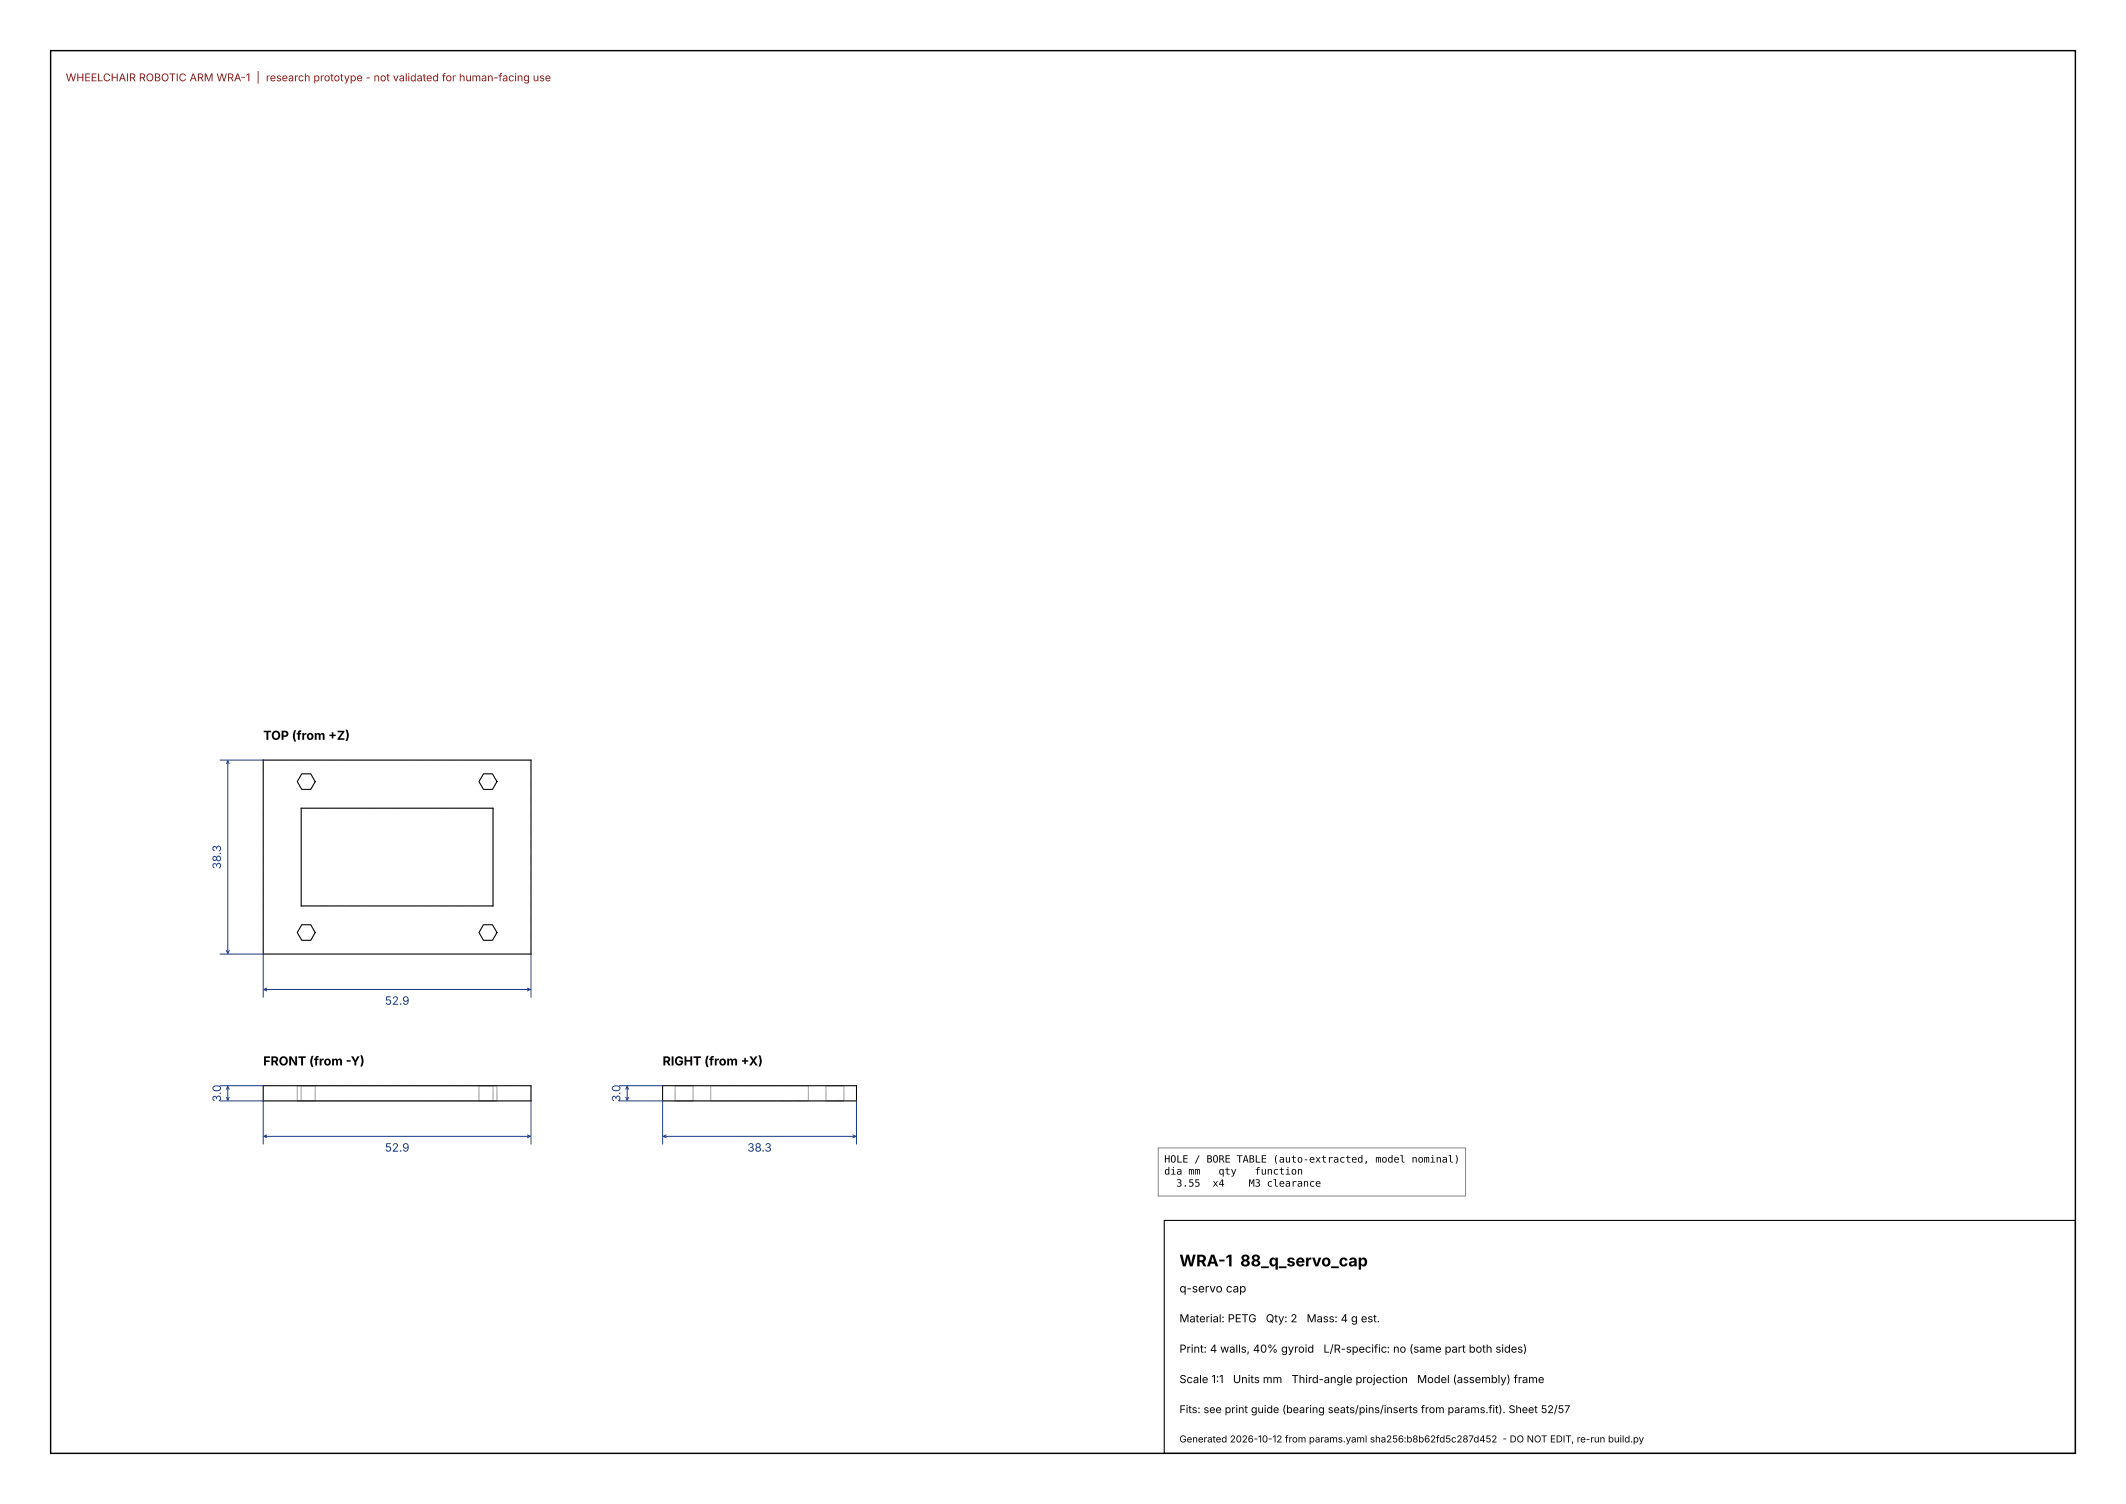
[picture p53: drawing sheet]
<svg xmlns="http://www.w3.org/2000/svg" width="420mm" height="297mm" viewBox="0 0 420 297" stroke-linecap="round" stroke-linejoin="round" font-family="sans-serif">
<defs><g id="words">
<text font-size="3.2" x="233" y="250.1">WRA-1 88_q_servo_cap</text>
<g font-size="2.5">
<text x="52" y="146.1">TOP (from +Z)</text>
<text x="52" y="210.4">FRONT (from -Y)</text>
<text x="130.9" y="210.4">RIGHT (from +X)</text>
</g>
<g font-size="2.3" fill="#1a3b8a">
<text x="43.6" y="171.7" transform="rotate(-90 43.6 171.7)">38.3</text>
<text x="76" y="198.4">52.9</text>
<text x="43.6" y="217.6" transform="rotate(-90 43.6 217.6)">3.0</text>
<text x="122.5" y="217.6" transform="rotate(-90 122.5 217.6)">3.0</text>
<text x="76" y="227.4">52.9</text>
<text x="147.6" y="227.4">38.3</text>
</g>
<text font-size="2.3" x="233" y="255.2">q-servo cap</text>
<g font-size="2.2">
<text x="233" y="261.1">Material: PETG</text>
<text x="250.1" y="261.1">Qty: 2</text>
<text x="258.1" y="261.1">Mass: 4 g est.</text>
<text x="233" y="267.1">Print: 4 walls, 40% gyroid</text>
<text x="261.5" y="267.1">L/R-specific: no (same part both sides)</text>
<text x="233" y="273.1">Scale 1:1</text>
<text x="243.6" y="273.1">Units mm</text>
<text x="255.2" y="273.1">Third-angle projection</text>
<text x="280" y="273.1">Model (assembly) frame</text>
</g>
<text font-size="2.1" fill="#a01010" x="13" y="16.1">WHEELCHAIR ROBOTIC ARM WRA-1 | research prototype - not validated for human-facing use</text>
<text font-size="2.1" x="233" y="279.1">Fits: see print guide (bearing seats/pins/inserts from params.fit). Sheet 52/57</text>
<g font-size="2">
<text x="230" y="229.6">HOLE / BORE TABLE (auto-extracted, model nominal)</text>
<text x="230" y="231.9">dia mm</text>
<text x="240.7" y="231.9">qty</text>
<text x="247.9" y="231.9">function</text>
<text x="232.4" y="234.3">3.55</text>
<text x="239.5" y="234.3">x4</text>
<text x="246.7" y="234.3">M3 clearance</text>
</g>
<text font-size="1.9" x="233" y="284.8">Generated 2026-10-12 from params.yaml sha256:b8b62fd5c287d452 - DO NOT EDIT, re-run build.py</text>
</g></defs>
<path d="M10 10h400v277h-400z" fill="none" stroke="#000" stroke-width=".28"/>
<path d="M230 241h180v46h-180z" fill="none" stroke="#000" stroke-width=".21"/>
<g fill="none" stroke="#9a9a9a" stroke-width=".2">
<path d="M52 150.1h52.9v38.3h-52.9zM59.5 159.6h37.9v19.3h-37.9zM59.6 152.8h1.8l.9 1.5-.9 1.6h-1.8l-.9-1.6zM95.5 152.8h1.8l.9 1.5-.9 1.6h-1.8l-.9-1.6zM59.6 182.6h1.8l.9 1.5-.9 1.6h-1.8l-.9-1.6zM95.5 182.6h1.8l.9 1.5-.9 1.6h-1.8l-.9-1.6zM52 214.4h52.9v3h-52.9zM58.7 214.4h3.6v3h-3.6zM59.5 214.4v3M94.6 214.4h3.6v3h-3.6zM97.4 214.4v3M130.9 214.4h38.3v3h-38.3z"/>
<path d="M133.4 214.4h3.5M133.4 217.4h3.5M133.4 214.4v3M136.9 214.4v3M140.4 214.4v3M159.7 214.4v3M163.2 214.4h3.5M163.2 217.4h3.5M163.2 214.4v3M166.7 214.4v3"/>
</g>
<path d="M52 150.1h52.9v38.3h-52.9zM59.5 159.6h37.9v19.3h-37.9zM59.6 152.8h1.8l.9 1.5-.9 1.6h-1.8l-.9-1.6zM95.5 152.8h1.8l.9 1.5-.9 1.6h-1.8l-.9-1.6zM59.6 182.6h1.8l.9 1.5-.9 1.6h-1.8l-.9-1.6zM95.5 182.6h1.8l.9 1.5-.9 1.6h-1.8l-.9-1.6zM52 214.4h52.9v3h-52.9zM130.9 214.4h38.3v3h-38.3z" fill="none" stroke="#000" stroke-width=".2"/>
<g fill="none" stroke="#1a3b8a" stroke-width=".2">
<path d="M43.5 150.1h8.5M44.7 150.8l.3-.6 .3 .6M45 150.2v38.1M43.5 188.4h8.5v8.5M44.7 187.7l.3 .6 .3-.6M52.1 195.4h52.7M52.7 195.1l-.6 .3 .6 .3M104.2 195.1l.6 .3-.6 .3M104.9 188.4v8.5M43.5 217.4h8.5v8.5M43.5 214.4h8.5M44.7 215.1l.3-.6 .3 .6"/>
<path d="M44.7 216.7l.3 .6 .3-.6M45 214.5v2.8M104.9 217.4v8.5M122.4 217.4h8.5v8.5M122.4 214.4h8.5M123.6 215.1l.3-.6 .3 .6M123.6 216.7l.3 .6 .3-.6M123.9 214.5v2.8M169.2 217.4v8.5M52.1 224.4h52.7M52.7 224.1l-.6 .3 .6 .3M104.2 224.1l.6 .3-.6 .3"/>
<path d="M131 224.4h38.1M131.6 224.1l-.6 .3 .6 .3M168.5 224.1l.6 .3-.6 .3"/>
</g>
<path d="M228.8 226.7h60.7v9.5h-60.7z" fill="#fff" stroke="#888" stroke-width=".2"/>
<use href="#words"/>
</svg>
